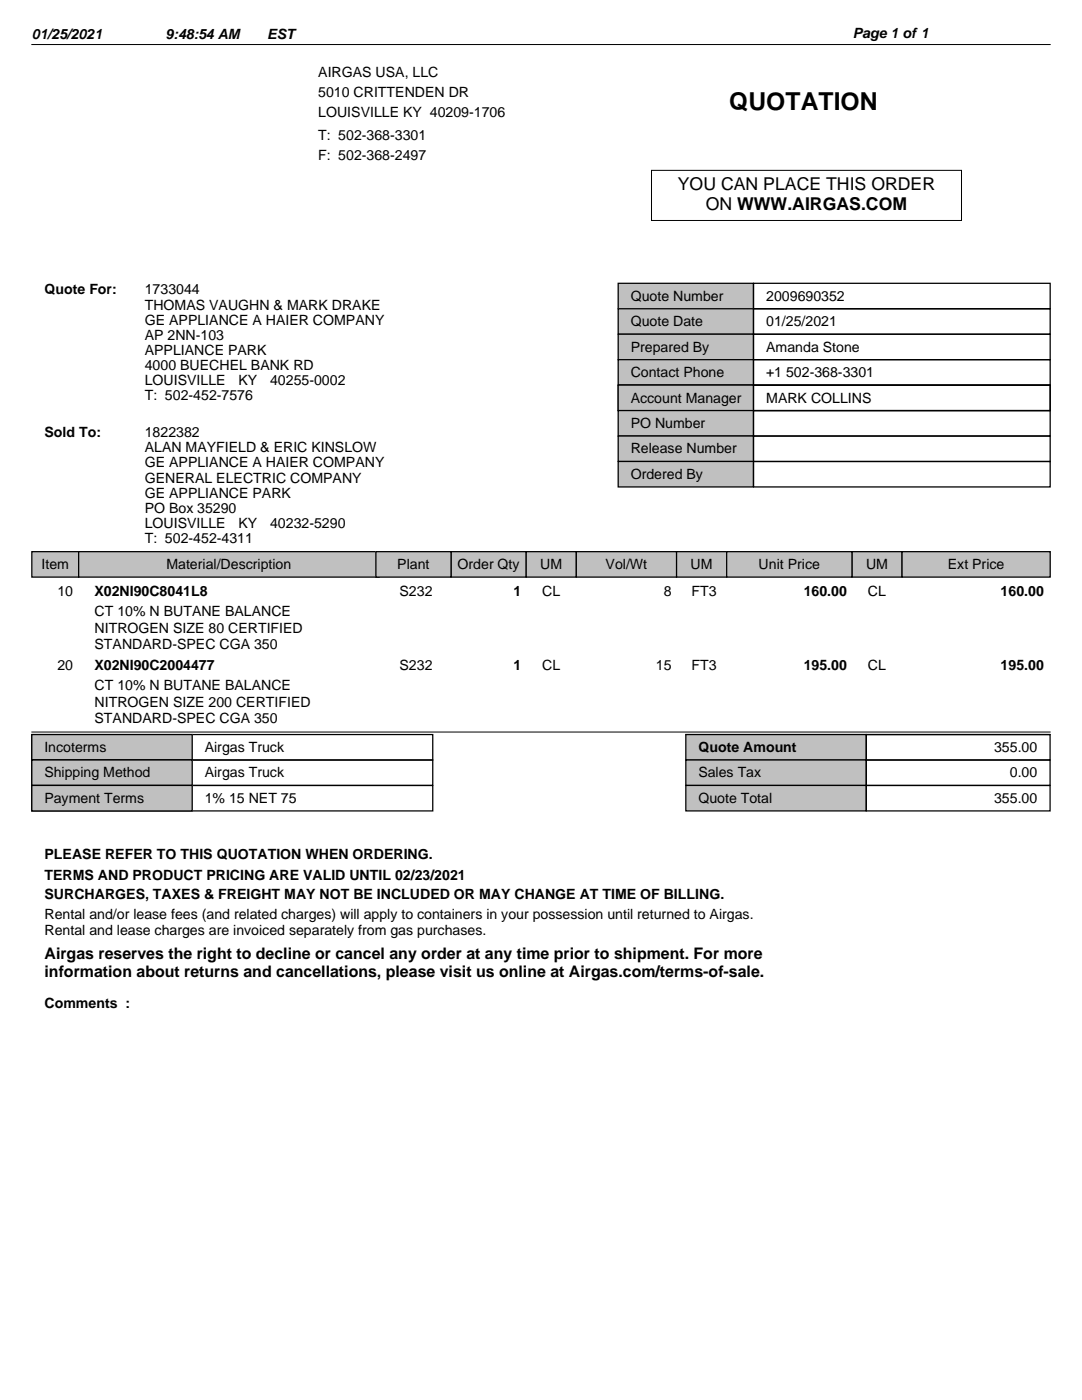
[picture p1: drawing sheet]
<svg xmlns="http://www.w3.org/2000/svg" width="216mm" height="279mm" viewBox="0 0 216 279" stroke-linecap="round" stroke-linejoin="round" font-family="sans-serif">
<defs><g id="words">
<text font-size="4.9" x="145.5" y="22">QUOTATION</text>
<g font-size="3.5">
<text x="135.3" y="37.9">YOU CAN PLACE THIS ORDER</text>
<text x="140.8" y="41.9">ON WWW.AIRGAS.COM</text>
</g>
<g font-size="3.2">
<text x="8.9" y="191.3">Airgas reserves the right to decline or cancel any order at any time prior to shipment. For more</text>
<text x="8.9" y="194.9">information about returns and cancellations, please visit us online at Airgas.com/terms-of-sale.</text>
</g>
<g font-size="2.8">
<text x="6.3" y="7.8">01/25/2021</text>
<text x="33" y="7.8">9:48:54 AM</text>
<text x="53.3" y="7.8">EST</text>
<text x="170.2" y="7.6">Page 1 of 1</text>
<text x="63.5" y="15.4">AIRGAS USA, LLC</text>
<text x="63.5" y="19.4">5010 CRITTENDEN DR</text>
<text x="63.5" y="23.4">LOUISVILLE KY 40209-1706</text>
<text x="63.5" y="28">T: 502-368-3301</text>
<text x="63.5" y="31.8">F: 502-368-2497</text>
<text x="8.9" y="58.8">Quote For:</text>
<text x="28.9" y="58.8">1733044</text>
<text x="28.9" y="61.8">THOMAS VAUGHN &amp; MARK DRAKE</text>
<text x="28.9" y="64.8">GE APPLIANCE A HAIER COMPANY</text>
<text x="125.9" y="60">Quote Number</text>
<text x="125.9" y="65.1">Quote Date</text>
<text x="152.9" y="60">2009690352</text>
<text x="152.9" y="65.1">01/25/2021</text>
<text x="28.9" y="67.8">AP 2NN-103</text>
<text x="28.9" y="70.8">APPLIANCE PARK</text>
<text x="125.9" y="70.2">Prepared By</text>
<text x="152.9" y="70.2">Amanda Stone</text>
<text x="28.9" y="73.8">4000 BUECHEL BANK RD</text>
<text x="28.9" y="76.8">LOUISVILLE</text>
<text x="47.6" y="76.8">KY</text>
<text x="53.9" y="76.8">40255-0002</text>
<text x="125.9" y="75.3">Contact Phone</text>
<text x="152.9" y="75.3">+1 502-368-3301</text>
<text x="28.9" y="79.8">T: 502-452-7576</text>
<text x="125.9" y="80.3">Account Manager</text>
<text x="152.9" y="80.3">MARK COLLINS</text>
<text x="8.9" y="87.3">Sold To:</text>
<text x="28.9" y="87.3">1822382</text>
<text x="125.9" y="85.4">PO Number</text>
<text x="28.9" y="90.3">ALAN MAYFIELD &amp; ERIC KINSLOW</text>
<text x="28.9" y="93.3">GE APPLIANCE A HAIER COMPANY</text>
<text x="125.9" y="90.5">Release Number</text>
<text x="125.9" y="95.6">Ordered By</text>
<text x="28.9" y="96.3">GENERAL ELECTRIC COMPANY</text>
<text x="28.9" y="99.3">GE APPLIANCE PARK</text>
<text x="28.9" y="105.3">LOUISVILLE</text>
<text x="28.9" y="102.3">PO Box 35290</text>
<text x="47.6" y="105.3">KY</text>
<text x="53.9" y="105.3">40232-5290</text>
<text x="8.3" y="113.6">Item</text>
<text x="28.9" y="108.3">T: 502-452-4311</text>
<text x="33.2" y="113.6">Material/Description</text>
<text x="79.3" y="113.6">Plant</text>
<text x="91.3" y="113.6">Order Qty</text>
<text x="107.8" y="113.6">UM</text>
<text x="120.8" y="113.6">Vol/Wt</text>
<text x="137.8" y="113.6">UM</text>
<text x="151.4" y="113.6">Unit Price</text>
<text x="172.8" y="113.6">UM</text>
<text x="189.1" y="113.6">Ext Price</text>
<text x="11.5" y="118.9">10</text>
<text x="18.8" y="118.9">X02NI90C8041L8</text>
<text x="79.7" y="118.9">S232</text>
<text x="102.4" y="118.9">1</text>
<text x="108.2" y="118.9">CL</text>
<text x="132.4" y="118.9">8</text>
<text x="138" y="118.9">FT3</text>
<text x="160.4" y="118.9">160.00</text>
<text x="173.2" y="118.9">CL</text>
<text x="199.7" y="118.9">160.00</text>
<text x="18.9" y="122.9">CT 10% N BUTANE BALANCE</text>
<text x="18.9" y="126.2">NITROGEN SIZE 80 CERTIFIED</text>
<text x="18.9" y="129.4">STANDARD-SPEC CGA 350</text>
<text x="11.5" y="133.8">20</text>
<text x="18.8" y="133.8">X02NI90C2004477</text>
<text x="18.9" y="137.8">CT 10% N BUTANE BALANCE</text>
<text x="79.7" y="133.8">S232</text>
<text x="102.4" y="133.8">1</text>
<text x="108.2" y="133.8">CL</text>
<text x="130.9" y="133.8">15</text>
<text x="138" y="133.8">FT3</text>
<text x="160.4" y="133.8">195.00</text>
<text x="173.2" y="133.8">CL</text>
<text x="199.7" y="133.8">195.00</text>
<text x="18.9" y="141.1">NITROGEN SIZE 200 CERTIFIED</text>
<text x="18.9" y="144.3">STANDARD-SPEC CGA 350</text>
<text x="8.9" y="150.1">Incoterms</text>
<text x="8.9" y="155.1">Shipping Method</text>
<text x="40.9" y="150.1">Airgas Truck</text>
<text x="40.9" y="155.1">Airgas Truck</text>
<text x="139.4" y="155.1">Sales Tax</text>
<text x="139.4" y="150.1">Quote Amount</text>
<text x="198.4" y="150.1">355.00</text>
<text x="201.5" y="155.1">0.00</text>
<text x="8.9" y="160.2">Payment Terms</text>
<text x="40.9" y="160.2">1% 15 NET 75</text>
<text x="139.4" y="160.2">Quote Total</text>
<text x="198.4" y="160.2">355.00</text>
<text x="8.9" y="171.5">PLEASE REFER TO THIS QUOTATION WHEN ORDERING.</text>
<text x="8.9" y="175.5">TERMS AND PRODUCT PRICING ARE VALID UNTIL 02/23/2021</text>
<text x="8.9" y="179.5">SURCHARGES, TAXES &amp; FREIGHT MAY NOT BE INCLUDED OR MAY CHANGE AT TIME OF BILLING.</text>
<text x="8.9" y="183.5">Rental and/or lease fees (and related charges) will apply to containers in your possession until returned to Airgas.</text>
<text x="8.9" y="186.7">Rental and lease charges are invoiced separately from gas purchases.</text>
<text x="8.9" y="201.1">Comments :</text>
</g>
</g></defs>
<path d="M6.3 8.9h203.2" fill="none" stroke="#000" stroke-width=".2"/>
<path d="M6.3 12.7h50.8v20.3h-50.8z" fill="#fff"/>
<path d="M130 34h61.9v10h-61.9z" fill="none" stroke="#000" stroke-width=".2"/>
<path d="M123.4 56.5h27v5.1h-27z" fill="#c0c0c0"/>
<path d="M123.4 56.5h27v5.1h-27zM150.4 56.5h59.1v5.1h-59.1z" fill="none" stroke="#000" stroke-width=".25"/>
<path d="M123.4 61.6h27v5.1h-27z" fill="#c0c0c0"/>
<path d="M123.4 61.6h27v5.1h-27zM150.4 61.6h59.1v5.1h-59.1z" fill="none" stroke="#000" stroke-width=".25"/>
<path d="M123.4 66.7h27v5.1h-27z" fill="#c0c0c0"/>
<path d="M123.4 66.7h27v5.1h-27zM150.4 66.7h59.1v5.1h-59.1z" fill="none" stroke="#000" stroke-width=".25"/>
<path d="M123.4 71.8h27v5.1h-27z" fill="#c0c0c0"/>
<path d="M123.4 71.8h27v5.1h-27zM123.4 76.9h86.1v5h-86.1zM150.4 71.8h59.1v5.1h-59.1z" fill="none" stroke="#000" stroke-width=".25"/>
<path d="M123.4 76.9h27v5h-27z" fill="#c0c0c0"/>
<path d="M123.4 76.9h27v5h-27zM150.4 76.9h59.1v5h-59.1z" fill="none" stroke="#000" stroke-width=".25"/>
<path d="M123.4 81.9h27v5.1h-27z" fill="#c0c0c0"/>
<path d="M123.4 81.9h27v5.1h-27zM150.4 81.9h59.1v5.1h-59.1z" fill="none" stroke="#000" stroke-width=".25"/>
<path d="M123.4 87h27v5.1h-27z" fill="#c0c0c0"/>
<path d="M123.4 87h27v5.1h-27zM150.4 87h59.1v5.1h-59.1z" fill="none" stroke="#000" stroke-width=".25"/>
<path d="M123.4 92.1h27v5.1h-27z" fill="#c0c0c0"/>
<path d="M123.4 92.1h27v5.1h-27zM150.4 92.1h59.1v5.1h-59.1z" fill="none" stroke="#000" stroke-width=".25"/>
<path d="M6.3 110.1h9.4v5.1h-9.4z" fill="#c0c0c0"/>
<path d="M6.3 110.1h9.4v5.1h-9.4z" fill="none" stroke="#000" stroke-width=".25"/>
<path d="M15.7 110.1h59.9v5.1h-59.9z" fill="#c0c0c0"/>
<path d="M15.7 110.1h59.9v5.1h-59.9z" fill="none" stroke="#000" stroke-width=".25"/>
<path d="M90 110.1h15v5.1h-15z" fill="#c0c0c0"/>
<path d="M90 110.1h15v5.1h-15z" fill="none" stroke="#000" stroke-width=".25"/>
<path d="M105 110.1h10v5.1h-10z" fill="#c0c0c0"/>
<path d="M105 110.1h10v5.1h-10z" fill="none" stroke="#000" stroke-width=".25"/>
<path d="M170 110.1h10v5.1h-10z" fill="#c0c0c0"/>
<path d="M170 110.1h10v5.1h-10z" fill="none" stroke="#000" stroke-width=".25"/>
<path d="M75 110.1h15v5.1h-15z" fill="#c0c0c0"/>
<path d="M75 110.1h15v5.1h-15z" fill="none" stroke="#000" stroke-width=".25"/>
<path d="M115 110.1h20v5.1h-20z" fill="#c0c0c0"/>
<path d="M115 110.1h20v5.1h-20z" fill="none" stroke="#000" stroke-width=".25"/>
<path d="M135 110.1h10v5.1h-10z" fill="#c0c0c0"/>
<path d="M135 110.1h10v5.1h-10z" fill="none" stroke="#000" stroke-width=".25"/>
<path d="M145 110.1h25v5.1h-25z" fill="#c0c0c0"/>
<path d="M145 110.1h25v5.1h-25z" fill="none" stroke="#000" stroke-width=".25"/>
<path d="M180 110.1h29.5v5.1h-29.5z" fill="#c0c0c0"/>
<path d="M180 110.1h29.5v5.1h-29.5zM6.3 146.6h80.1v5.1h-80.1z" fill="none" stroke="#000" stroke-width=".25"/>
<path d="M6.3 146.1h203.3" fill="none" stroke="#000" stroke-width=".2"/>
<path d="M6.3 146.6h32.1v5.1h-32.1z" fill="#c0c0c0"/>
<path d="M6.3 146.6h32.1v5.1h-32.1zM6.3 151.7h80.1v5.1h-80.1z" fill="none" stroke="#000" stroke-width=".25"/>
<path d="M6.3 151.7h32.1v5.1h-32.1z" fill="#c0c0c0"/>
<path d="M6.3 151.7h32.1v5.1h-32.1zM6.3 156.8h80.1v5h-80.1z" fill="none" stroke="#000" stroke-width=".25"/>
<path d="M6.3 156.8h32.1v5h-32.1z" fill="#c0c0c0"/>
<path d="M6.3 156.8h32.1v5h-32.1zM136.8 146.6h72.8" fill="none" stroke="#000" stroke-width=".25"/>
<path d="M136.8 146.6h36v5.1h-36z" fill="#c0c0c0"/>
<path d="M136.8 146.6h36v5.1h-36zM172.8 146.6h36.7v5.1h-36.7z" fill="none" stroke="#000" stroke-width=".25"/>
<path d="M136.8 151.7h36v5.1h-36z" fill="#c0c0c0"/>
<path d="M136.8 151.7h36v5.1h-36zM172.8 151.7h36.7v5.1h-36.7z" fill="none" stroke="#000" stroke-width=".25"/>
<path d="M136.8 156.8h36v5h-36z" fill="#c0c0c0"/>
<path d="M136.8 156.8h36v5h-36zM172.8 156.8h36.7v5h-36.7z" fill="none" stroke="#000" stroke-width=".25"/>
<use href="#words"/>
</svg>
